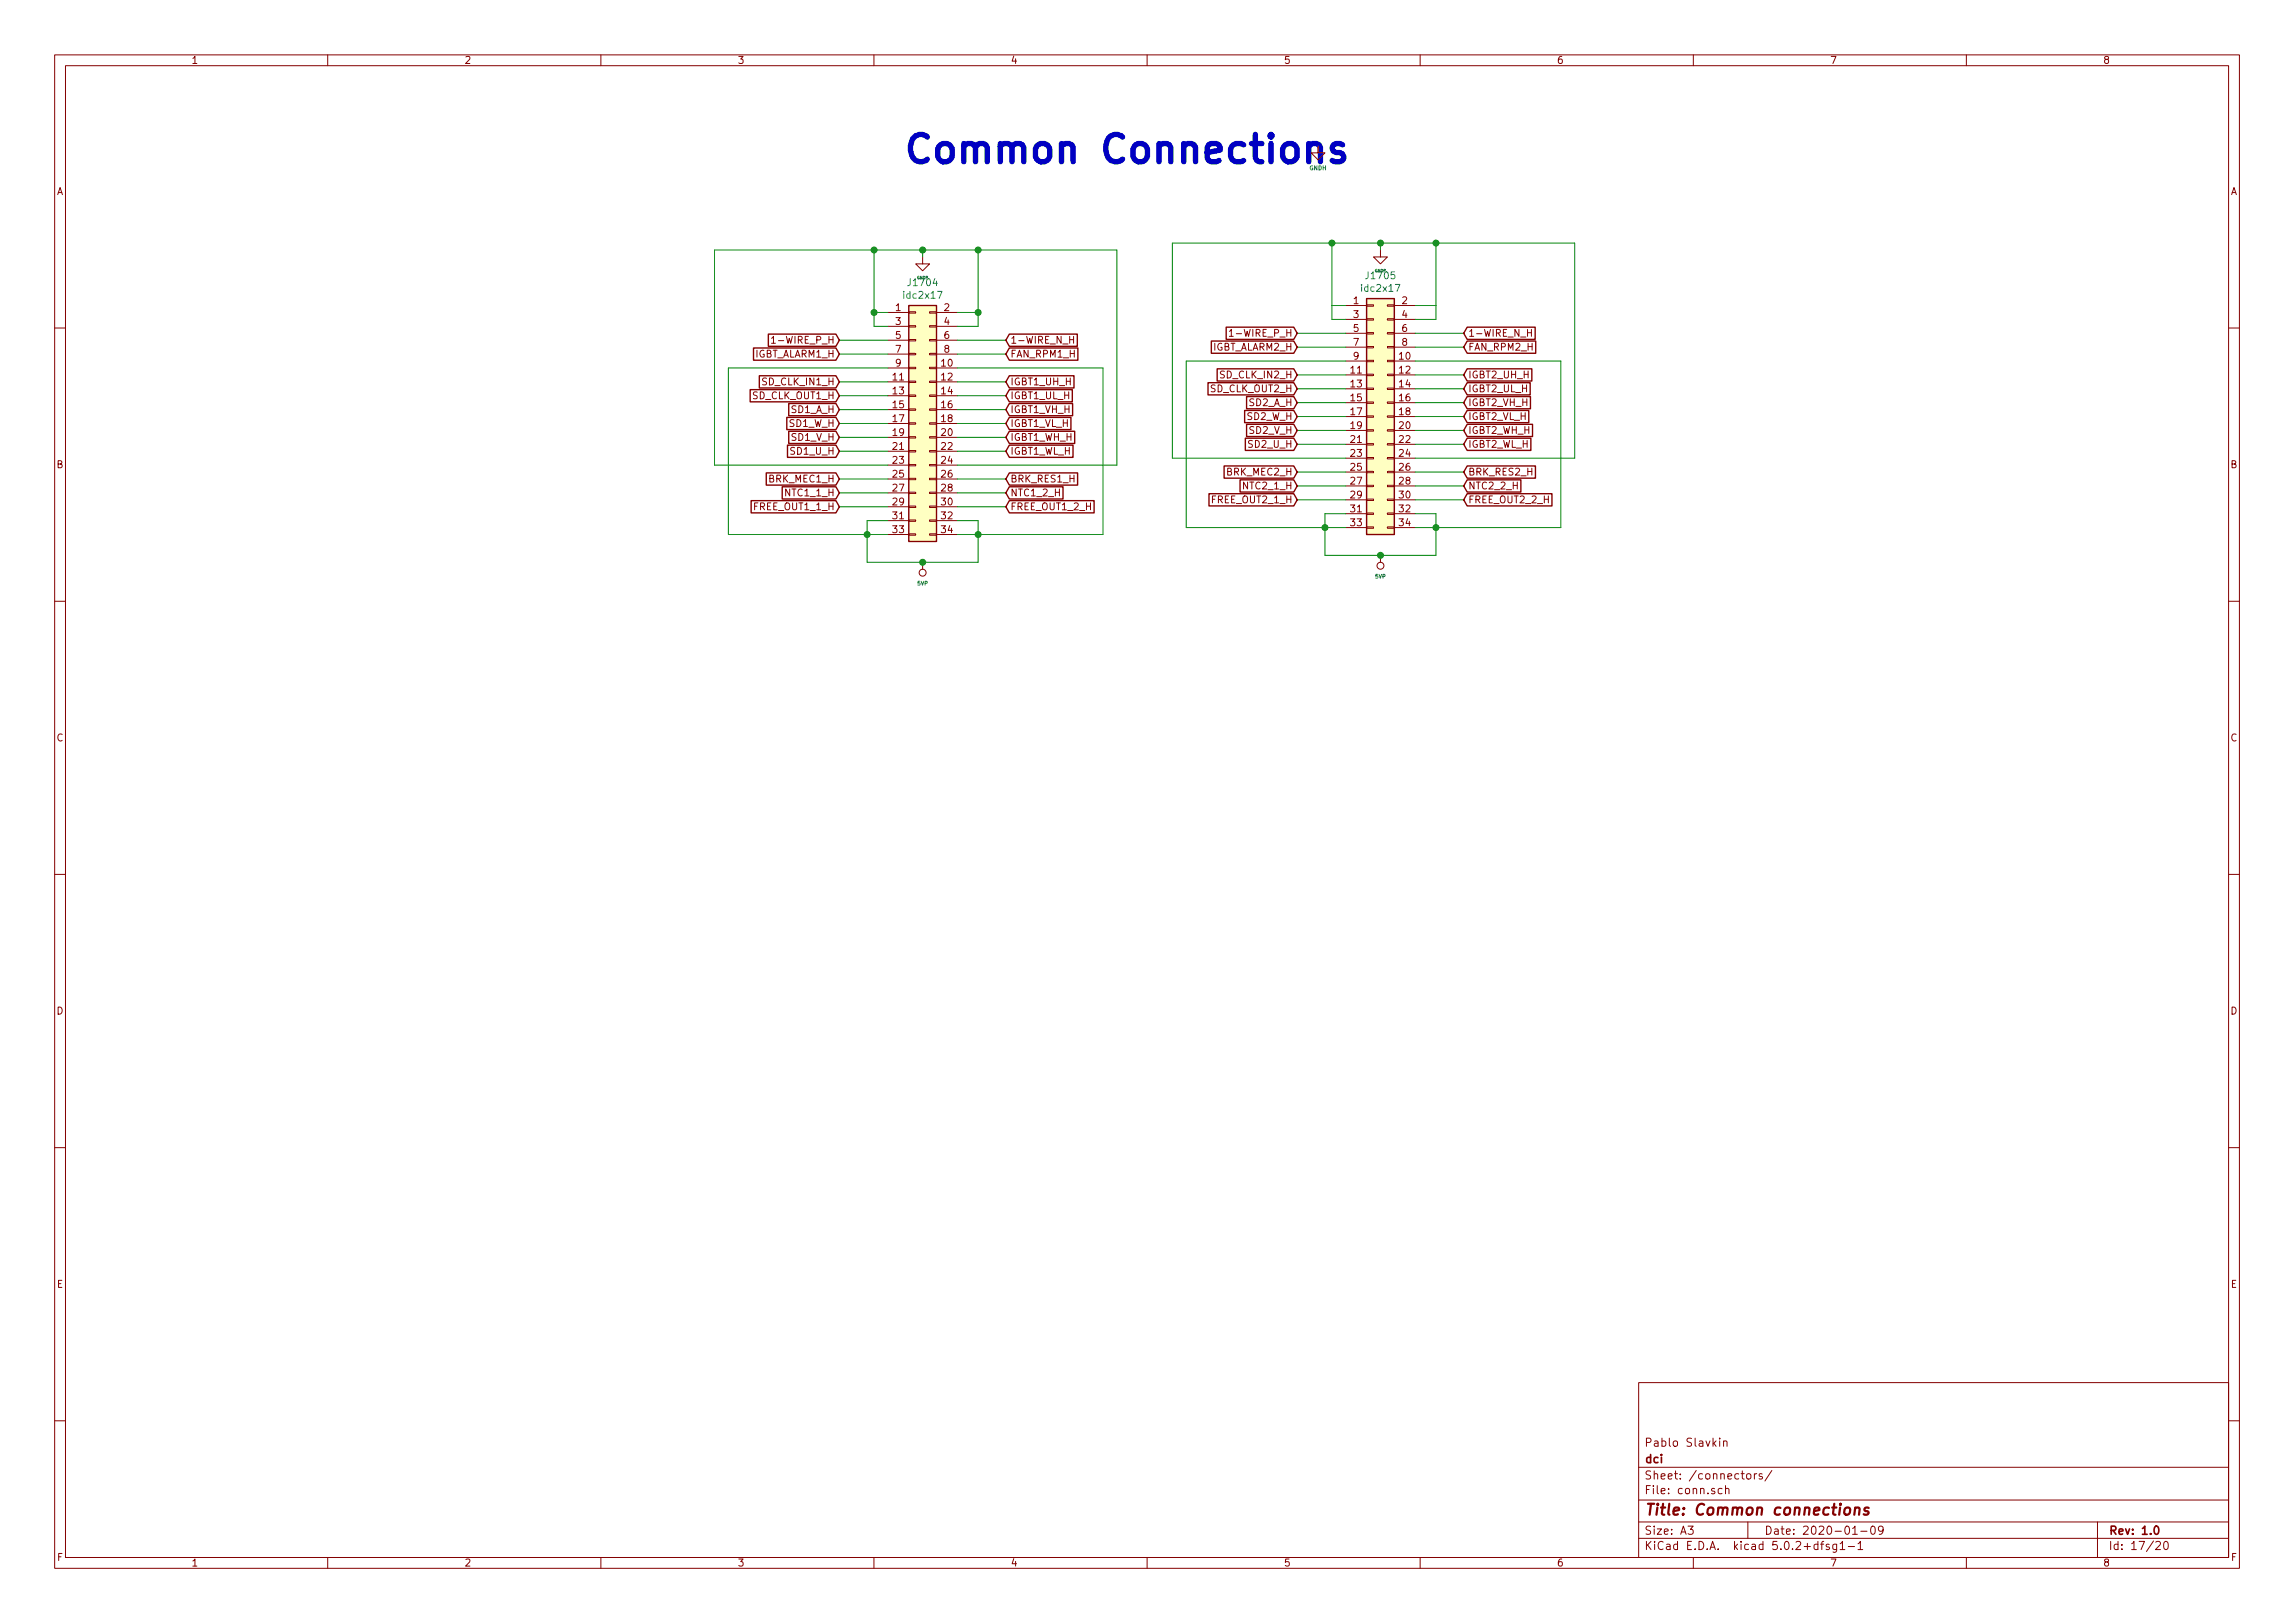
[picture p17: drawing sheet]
<svg xmlns="http://www.w3.org/2000/svg" width="420mm" height="297mm" viewBox="0 0 420 297" stroke-linecap="round" stroke-linejoin="round" font-family="sans-serif">
<defs><g id="words">
<text font-size="7" fill="#0000c2" x="165.1" y="29.9">Common Connections</text>
<text font-size="2.8" fill="#840000" x="301" y="277.3">Title: Common connections</text>
<g font-size="2.1" fill="#840000">
<text x="301" y="267.8">dci</text>
<text x="301" y="264.8">Pablo Slavkin</text>
<text x="301" y="273.5">File: conn.sch</text>
<text x="301" y="270.8">Sheet: /connectors/</text>
<text x="301" y="280.9">Size: A3</text>
<text x="323" y="280.9">Date: 2020-01-09</text>
<text x="386" y="280.9">Rev: 1.0</text>
<text x="301" y="283.7">KiCad E.D.A. kicad 5.0.2+dfsg1-1</text>
<text x="386" y="283.7">Id: 17/20</text>
</g>
<g font-size="1.8" fill="#840000">
<text x="35" y="11.7">1</text>
<text x="85" y="11.7">2</text>
<text x="135" y="11.7">3</text>
<text x="185" y="11.7">4</text>
<text x="235" y="11.7">5</text>
<text x="285" y="11.7">6</text>
<text x="335" y="11.7">7</text>
<text x="385" y="11.7">8</text>
<text x="10.4" y="35.7">A</text>
<text x="408.4" y="35.7">A</text>
<text x="164" y="56.9">1</text>
<text x="164" y="59.5">3</text>
<text x="172.9" y="56.9">2</text>
<text x="172.9" y="59.5">4</text>
<text x="247.8" y="55.7">1</text>
<text x="247.8" y="58.2">3</text>
<text x="256.7" y="55.7">2</text>
<text x="256.7" y="58.2">4</text>
<text x="138" y="65.4">IGBT_ALARM1_H</text>
<text x="142.3" y="62.9">1-WIRE_P_H</text>
<text x="164" y="62">5</text>
<text x="164" y="64.6">7</text>
<text x="172.9" y="62">6</text>
<text x="172.9" y="64.6">8</text>
<text x="184.9" y="62.9">1-WIRE_N_H</text>
<text x="184.9" y="65.4">FAN_RPM1_H</text>
<text x="221.9" y="64.2">IGBT_ALARM2_H</text>
<text x="226.1" y="61.6">1-WIRE_P_H</text>
<text x="247.8" y="60.7">5</text>
<text x="247.8" y="63.3">7</text>
<text x="247.8" y="65.8">9</text>
<text x="256.2" y="65.8">10</text>
<text x="256.7" y="60.7">6</text>
<text x="256.7" y="63.3">8</text>
<text x="268.8" y="61.6">1-WIRE_N_H</text>
<text x="268.8" y="64.2">FAN_RPM2_H</text>
<text x="139.8" y="70.5">SD_CLK_IN1_H</text>
<text x="163.5" y="69.6">11</text>
<text x="164" y="67.1">9</text>
<text x="172.4" y="67.1">10</text>
<text x="172.4" y="69.6">12</text>
<text x="184.9" y="70.5">IGBT1_UH_H</text>
<text x="221.7" y="71.8">SD_CLK_OUT2_H</text>
<text x="223.6" y="69.3">SD_CLK_IN2_H</text>
<text x="247.3" y="68.4">11</text>
<text x="247.3" y="70.9">13</text>
<text x="256.2" y="68.4">12</text>
<text x="256.2" y="70.9">14</text>
<text x="268.8" y="69.3">IGBT2_UH_H</text>
<text x="268.8" y="71.8">IGBT2_UL_H</text>
<text x="137.8" y="73.1">SD_CLK_OUT1_H</text>
<text x="144.9" y="75.6">SD1_A_H</text>
<text x="163.5" y="72.2">13</text>
<text x="163.5" y="74.7">15</text>
<text x="163.5" y="77.3">17</text>
<text x="172.4" y="72.2">14</text>
<text x="172.4" y="74.7">16</text>
<text x="172.4" y="77.3">18</text>
<text x="184.9" y="73.1">IGBT1_UL_H</text>
<text x="184.9" y="75.6">IGBT1_VH_H</text>
<text x="228.3" y="76.9">SD2_W_H</text>
<text x="228.8" y="74.3">SD2_A_H</text>
<text x="247.3" y="73.4">15</text>
<text x="247.3" y="76">17</text>
<text x="256.2" y="73.4">16</text>
<text x="256.2" y="76">18</text>
<text x="268.8" y="74.3">IGBT2_VH_H</text>
<text x="268.8" y="76.9">IGBT2_VL_H</text>
<text x="144.5" y="78.1">SD1_W_H</text>
<text x="144.9" y="83.2">SD1_U_H</text>
<text x="145" y="80.7">SD1_V_H</text>
<text x="163.5" y="79.8">19</text>
<text x="163.5" y="82.3">21</text>
<text x="172.4" y="79.8">20</text>
<text x="172.4" y="82.3">22</text>
<text x="184.9" y="78.1">IGBT1_VL_H</text>
<text x="184.9" y="80.7">IGBT1_WH_H</text>
<text x="184.9" y="83.2">IGBT1_WL_H</text>
<text x="228.8" y="82">SD2_U_H</text>
<text x="228.8" y="79.4">SD2_V_H</text>
<text x="247.3" y="78.5">19</text>
<text x="247.3" y="81.1">21</text>
<text x="247.3" y="83.6">23</text>
<text x="256.2" y="78.5">20</text>
<text x="256.2" y="81.1">22</text>
<text x="256.2" y="83.6">24</text>
<text x="268.8" y="79.4">IGBT2_WH_H</text>
<text x="268.8" y="82">IGBT2_WL_H</text>
<text x="10.4" y="85.7">B</text>
<text x="140.9" y="88.3">BRK_MEC1_H</text>
<text x="163.5" y="84.9">23</text>
<text x="163.5" y="87.4">25</text>
<text x="163.5" y="90">27</text>
<text x="172.4" y="84.9">24</text>
<text x="172.4" y="87.4">26</text>
<text x="172.4" y="90">28</text>
<text x="184.9" y="88.3">BRK_RES1_H</text>
<text x="224.7" y="87">BRK_MEC2_H</text>
<text x="227.9" y="89.6">NTC2_1_H</text>
<text x="247.3" y="86.1">25</text>
<text x="247.3" y="88.7">27</text>
<text x="256.2" y="86.1">26</text>
<text x="256.2" y="88.7">28</text>
<text x="268.8" y="87">BRK_RES2_H</text>
<text x="268.8" y="89.6">NTC2_2_H</text>
<text x="408.4" y="85.7">B</text>
<text x="138.2" y="93.4">FREE_OUT1_1_H</text>
<text x="144" y="90.8">NTC1_1_H</text>
<text x="163.5" y="92.5">29</text>
<text x="163.5" y="95">31</text>
<text x="172.4" y="92.5">30</text>
<text x="172.4" y="95">32</text>
<text x="184.9" y="93.4">FREE_OUT1_2_H</text>
<text x="184.9" y="90.8">NTC1_2_H</text>
<text x="222" y="92.1">FREE_OUT2_1_H</text>
<text x="247.3" y="91.2">29</text>
<text x="247.3" y="93.8">31</text>
<text x="256.2" y="91.2">30</text>
<text x="256.2" y="93.8">32</text>
<text x="268.8" y="92.1">FREE_OUT2_2_H</text>
<text x="163.5" y="97.6">33</text>
<text x="172.4" y="97.6">34</text>
<text x="247.3" y="96.3">33</text>
<text x="256.2" y="96.3">34</text>
<text x="10.4" y="135.7">C</text>
<text x="408.4" y="135.7">C</text>
<text x="10.4" y="185.7">D</text>
<text x="408.4" y="185.7">D</text>
<text x="10.4" y="235.7">E</text>
<text x="408.4" y="235.7">E</text>
<text x="10.5" y="285.7">F</text>
<text x="35" y="286.7">1</text>
<text x="85" y="286.7">2</text>
<text x="135" y="286.7">3</text>
<text x="185" y="286.7">4</text>
<text x="235" y="286.7">5</text>
<text x="285" y="286.7">6</text>
<text x="335" y="286.7">7</text>
<text x="385" y="286.7">8</text>
<text x="408.5" y="285.7">F</text>
</g>
<g font-size="1.8" fill="#008484">
<text x="166.4" y="52.4">J1704</text>
<text x="249.5" y="53.4">idc2x17</text>
<text x="250.3" y="51.1">J1705</text>
<text x="165.7" y="54.7">idc2x17</text>
</g>
<text font-size="1.1" fill="#008484" x="239.8" y="31.2">GNDH</text>
<g font-size="1" fill="#008484">
<text x="168" y="107.1">5VP</text>
<text x="251.8" y="105.9">5VP</text>
</g>
<g font-size=".7" fill="#008484">
<text x="167.9" y="51.1">GNDP</text>
<text x="251.7" y="49.8">GNDP</text>
</g>
</g></defs>
<g fill="none" stroke="#840000" stroke-width=".18">
<path d="M10 10h400v277h-400zM12 12h396v273.1h-396zM60 10v2M110 10v2M160 10v2M210 10v2M260 10v2M310 10v2M360 10v2M241.3 26.7v1.3h-1.3l1.3 1.2 1.3-1.2h-1.3M162.6 57.2h3.8M162.6 59.7h3.8"/>
<path d="M166.4 59.6h1.2v.3h-1.2zM166.4 57.1h1.2v.2h-1.2zM168.9 47v1.3h1.3l-1.3 1.3-1.3-1.3h1.3M170.2 59.6h1.2v.3h-1.2zM170.2 57.1h1.2v.2h-1.2zM171.4 57.2h3.9M171.4 59.7h3.9M246.4 55.9h3.8M246.4 58.5h3.8M250.2 58.3h1.3v.3h-1.3zM250.2 55.8h1.3v.2h-1.3zM252.7 45.8v1.2h1.3l-1.3 1.3-1.2-1.3h1.2"/>
<path d="M254 58.3h1.3v.3h-1.3zM254 55.8h1.3v.2h-1.3zM255.3 55.9h3.8M255.3 58.5h3.8M10 60h2M141.2 61.9l.4-.3v1.2M141.2 62.8h.8M162.6 67.3h3.8M162.6 69.9h3.8M162.6 72.4h3.8M162.6 75h3.8M162.6 77.5h3.8"/>
<path d="M162.6 62.3h3.8M162.6 64.8h3.8M166.4 79.9h1.2v.3h-1.2zM166.4 77.4h1.2v.2h-1.2zM166.4 74.8h1.2v.3h-1.2zM166.4 72.3h1.2v.3h-1.2zM166.4 69.8h1.2v.2h-1.2zM166.4 67.2h1.2v.3h-1.2zM166.4 64.7h1.2v.2h-1.2zM166.4 62.1h1.2v.3h-1.2zM170.2 79.9h1.2v.3h-1.2zM170.2 77.4h1.2v.2h-1.2z"/>
<path d="M170.2 74.8h1.2v.3h-1.2zM170.2 72.3h1.2v.3h-1.2zM170.2 69.8h1.2v.2h-1.2zM170.2 67.2h1.2v.3h-1.2zM170.2 64.7h1.2v.2h-1.2zM170.2 62.1h1.2v.3h-1.2zM171.4 67.3h3.9M171.4 69.9h3.9M171.4 72.4h3.9M171.4 75h3.9M171.4 77.5h3.9M171.4 62.3h3.9"/>
<path d="M171.4 64.8h3.9M195.8 62.2h.7M196.5 61.6v1.2M225.1 60.6l.3-.3v1.3M225.1 61.6h.7M246.4 66.1h3.8M246.4 68.6h3.8M246.4 71.2h3.8M246.4 73.7h3.8M246.4 76.2h3.8M246.4 78.8h3.8M246.4 61h3.8"/>
<path d="M246.4 63.5h3.8M250.2 78.6h1.3v.3h-1.3zM250.2 76.1h1.3v.3h-1.3zM250.2 73.6h1.3v.2h-1.3zM250.2 71h1.3v.3h-1.3zM250.2 68.5h1.3v.2h-1.3zM250.2 65.9h1.3v.3h-1.3zM250.2 63.4h1.3v.3h-1.3zM250.2 60.9h1.3v.2h-1.3zM254 78.6h1.3v.3h-1.3zM254 76.1h1.3v.3h-1.3zM254 73.6h1.3v.2h-1.3z"/>
<path d="M254 71h1.3v.3h-1.3zM254 68.5h1.3v.2h-1.3zM254 65.9h1.3v.3h-1.3zM254 63.4h1.3v.3h-1.3zM254 60.9h1.3v.2h-1.3zM255.3 66.1h3.8M255.3 68.6h3.8M255.3 71.2h3.8M255.3 73.7h3.8M255.3 76.2h3.8M255.3 78.8h3.8M255.3 61h3.8"/>
<path d="M255.3 63.5h3.8M279.7 60.9h.7M280.4 60.3v1.3M408 60h2M162.6 80h3.8M162.6 82.6h3.8M162.6 85.1h3.8M162.6 87.7h3.8M162.6 90.2h3.8M162.6 92.7h3.8M162.6 95.3h3.8M162.6 97.8h3.8"/>
<path d="M166.4 97.7h1.2v.3h-1.2zM166.4 95.2h1.2v.2h-1.2zM166.4 92.6h1.2v.3h-1.2zM166.4 90.1h1.2v.2h-1.2zM166.4 87.5h1.2v.3h-1.2zM166.4 85h1.2v.3h-1.2zM166.4 82.5h1.2v.2h-1.2zM170.2 97.7h1.2v.3h-1.2zM170.2 95.2h1.2v.2h-1.2zM170.2 92.6h1.2v.3h-1.2zM170.2 90.1h1.2v.2h-1.2zM170.2 87.5h1.2v.3h-1.2z"/>
<path d="M170.2 85h1.2v.3h-1.2zM170.2 82.5h1.2v.2h-1.2zM171.4 80h3.9M171.4 82.6h3.9M171.4 85.1h3.9M171.4 87.7h3.9M171.4 90.2h3.9M171.4 92.7h3.9M171.4 95.3h3.9M171.4 97.8h3.9M246.4 81.3h3.8M246.4 83.9h3.8"/>
<path d="M246.4 86.4h3.8M246.4 88.9h3.8M246.4 91.5h3.8M246.4 94h3.8M246.4 96.6h3.8M250.2 96.4h1.3v.3h-1.3zM250.2 93.9h1.3v.2h-1.3zM250.2 91.3h1.3v.3h-1.3zM250.2 88.8h1.3v.3h-1.3zM250.2 86.3h1.3v.2h-1.3zM250.2 83.7h1.3v.3h-1.3zM250.2 81.2h1.3v.2h-1.3z"/>
<path d="M254 96.4h1.3v.3h-1.3zM254 93.9h1.3v.2h-1.3zM254 91.3h1.3v.3h-1.3zM254 88.8h1.3v.3h-1.3zM254 86.3h1.3v.2h-1.3zM254 83.7h1.3v.3h-1.3zM254 81.2h1.3v.2h-1.3zM255.3 81.3h3.8M255.3 83.9h3.8M255.3 86.4h3.8M255.3 88.9h3.8M255.3 91.5h3.8"/>
<path d="M255.3 94h3.8M255.3 96.6h3.8M10 110h2M168.9 102.9v1.3M252.7 101.6v1.3M408 110h2M10 160h2M408 160h2M10 210h2M408 210h2M300 253h108v32.1h-108zM10 260h2"/>
<path d="M300 278.5h108M300 274.5h108M300 268.5h108M309 279.3h1l-.5 .6 .4 .1v.7l-.2 .1-.7-.1M314.8 263.2v.2M314.8 263.7v1M315.3 272.5l-.5-.1-.2 .3v.6l.2 .1 .5-.1M315.5 263.8l.2-.1 .4 .1 .1 .9M315.5 263.7v1M315.9 272.5l.2-.1 .4 .1v.9M315.9 271.9v1.5M319.8 269.8l.2-.1 .5 .1v.8l-.3 .1-.4-.1z"/>
<path d="M320 278.5v3M321.2 269.7v1M321.6 269.7l-.3 .1-.1 .2M322.6 269.8l-.4-.1-.2 .2 .1 .2 .5 .2v.3h-.6M324.4 269.1l-1.3 2M342.6 279.5l.4-.2a.94 .94 0 0 1 0 1.5 .82 .82 0 0 1-.4-1.3zM344.8 279.9l-.4 .3h-.2l-.3-.3v-.3l.1-.2 .4-.1 .3 .2a1.13 1.13 0 0 1-.3 1.2l-.4 .1M384 278.5v6.6M408 260h2M60 285.1v1.9M110 285.1v1.9M160 285.1v1.9"/>
<path d="M210 285.1v1.9M260 285.1v1.9M300 281.5h108M310 285.1v1.9M333.3 282.6h.6M333.9 282.1l-.4 .2v1.3M334.9 282.7l-.4-.1-.2 .2 .1 .2 .5 .2v.3h-.6M336.2 282.6v1.2l-.3 .3-.3-.1M336.2 282.7l-.4-.1-.3 .3 .1 .6 .2 .1 .4-.1M336.9 282.5l.4-.4v1.5M336.9 283.6h.8M338.4 283h1.1"/>
<path d="M339.2 280.8h.8M340.2 282.5l.4-.4v1.5M340.2 283.6h.8M340.7 280.2h1.1M360 285.1v1.9M394.7 282.3l.5-.2 .3 .4-.9 1.1h.9M396.2 282.3l.4-.2a.94 .94 0 0 1 0 1.5l-.4-.3-.1-.6z"/>
<circle cx="168.9" cy="104.8" r=".63"/>
<circle cx="252.7" cy="103.5" r=".63"/>
</g>
<path d="M394.5 279.5l.2-.2a.81 .81 0 0 1 .6 .6 .81 .81 0 0 1-.3 .8l-.1 .1a.79 .79 0 0 1-.4-1.3z" fill="none" stroke="#840000" stroke-width=".3"/>
<path d="M339.6 276.1a.5 .5 0 0 1 .9 .1l-.2 1M339.6 275.9l-.1 1.3M342.1 276a.49 .49 0 0 0-.8 .3l.1 .2 .5 .1 .2 .2-.3 .4-.6-.1" fill="none" stroke="#840000" stroke-width=".41"/>
<path d="M239.6 26.8a1.36 1.36 0 0 1 1.9-.3l.2 .5v2.6M245.8 26.5l-.5-.2h-.7l-.5 .2-.2 .5 .2 .7 .5 .2h.7l.5 .3 .2 .5-.2 .7-.5 .2h-.9l-.5-.2" fill="none" stroke="#0000c2" stroke-width=".99"/>
<g fill="#ffffc2" stroke="#ffffc2" stroke-width=".18">
<path d="M166.4 55.9h5v43.2h-5z"/>
<path d="M250.2 54.6h5.1v43.2h-5.1z"/>
</g>
<g fill="none" stroke="#840000" stroke-width=".25">
<path d="M166.4 55.9h5v43.2h-5zM224.5 59.9h12.4l.6 1.1-.6 1.1h-12.4zM250.2 54.6h5.1v43.2h-5.1zM268.6 59.9h12.5v2.2h-12.5l-.6-1.1zM137.3 71.3h15.7l.7 1.1-.7 1.1h-15.7zM137.9 63.7h15.1l.7 1.1-.7 1.1h-15.1zM139 68.8h14l.7 1.1-.7 1.1h-14zM140.7 61.1h12.3l.7 1.2-.7 1.1h-12.3zM144 76.4h9l.7 1.1-.7 1.1h-9zM144.4 78.9h8.6l.7 1.1-.7 1.2h-8.6zM144.4 73.8h8.6l.7 1.2-.7 1.1h-8.6zM184.8 61.1h12.4v2.3h-12.4l-.7-1.1z"/>
<path d="M184.8 63.7h12.5v2.2h-12.5l-.7-1.1zM184.8 68.8h11.8v2.2h-11.8l-.7-1.1zM184.8 71.3h11.5v2.2h-11.5l-.7-1.1zM184.8 73.8h11.6v2.3h-11.6l-.7-1.1zM184.8 76.4h11.3v2.2h-11.3l-.7-1.1zM184.8 78.9h11.9v2.3h-11.9l-.7-1.2zM221.2 70h15.7l.6 1.2-.6 1.1h-15.7zM221.8 62.4h15.1l.6 1.1-.6 1.2h-15.1zM222.8 67.5h14.1l.6 1.1-.6 1.1h-14.1zM227.9 75.1h9l.6 1.1-.6 1.2h-9zM228.2 77.7h8.7l.6 1.1-.6 1.1h-8.7zM228.2 72.6h8.7l.6 1.1-.6 1.1h-8.7z"/>
<path d="M268.6 62.4h12.6v2.3h-12.6l-.6-1.2zM268.6 67.5h11.8v2.2h-11.8l-.6-1.1zM268.6 70h11.5v2.3h-11.5l-.6-1.1zM268.6 72.6h11.6v2.2h-11.6l-.6-1.1zM268.6 75.1h11.3v2.3h-11.3l-.6-1.2zM268.6 77.7h12v2.2h-12l-.6-1.1zM137.5 91.6h15.5l.7 1.1-.7 1.2h-15.5zM140.3 86.5h12.7l.7 1.2-.7 1.1h-12.7zM143.2 89.1h9.8l.7 1.1-.7 1.1h-9.8zM144.2 81.5h8.8l.7 1.1-.7 1.1h-8.8zM184.8 86.5h12.5v2.3h-12.5l-.7-1.1zM184.8 91.6h15.5v2.3h-15.5l-.7-1.2z"/>
<path d="M184.8 89.1h9.8v2.2h-9.8l-.7-1.1zM184.8 81.5h11.6v2.2h-11.6l-.7-1.1zM221.3 90.4h15.6l.6 1.1-.6 1.1h-15.6zM224.1 85.3h12.8l.6 1.1-.6 1.1h-12.8zM227 87.8h9.9l.6 1.1-.6 1.2h-9.9zM228 80.2h8.9l.6 1.1-.6 1.1h-8.9zM268.6 85.3h12.5v2.2h-12.5l-.6-1.1zM268.6 90.4h15.5v2.2h-15.5l-.6-1.1zM268.6 87.8h9.8v2.3h-9.8l-.6-1.2zM268.6 80.2h11.7v2.2h-11.7l-.6-1.1z"/>
</g>
<path d="M171.6 53.3h.9l-.6 1.3M255.4 52.1h.9l-.5 1.2" fill="none" stroke="#008484" stroke-width=".18"/>
<g fill="none" stroke="#008400" stroke-width=".18">
<path d="M160 45.8v13.9h2.6M160 57.2h2.6M168.9 45.8v1.2M175.3 57.2h3.8M179.1 45.8v13.9h-3.8M243.8 44.5v14h2.6M243.8 55.9h2.6M252.7 44.5v1.3M259.1 55.9h3.8M262.9 44.5v14h-3.8M153.7 72.4h8.9M153.7 75h8.9"/>
<path d="M153.7 77.5h8.9M153.7 69.9h8.9M153.7 64.8h8.9M153.7 62.3h8.9M162.6 67.3h-29.3v30.5h29.3M175.3 72.4h8.8M175.3 75h8.8M175.3 77.5h8.8M175.3 69.9h8.8M175.3 64.8h8.8M175.3 62.3h8.8M175.3 67.3h26.6v30.5h-26.6"/>
<path d="M237.5 71.2h8.9M237.5 73.7h8.9M237.5 76.2h8.9M237.5 78.8h8.9M237.5 68.6h8.9M237.5 63.5h8.9M237.5 61h8.9M246.4 66.1h-29.2v30.5h29.2M259.1 71.2h8.9M259.1 73.7h8.9M259.1 76.2h8.9M259.1 78.8h8.9"/>
<path d="M259.1 68.6h8.9M259.1 63.5h8.9M259.1 61h8.9M259.1 66.1h26.6v30.5h-26.6M153.7 80h8.9M153.7 82.6h8.9M153.7 90.2h8.9M153.7 87.7h8.9M153.7 92.7h8.9M162.6 95.3h-3.9v7.6h20.4v-7.6h-3.8M162.6 85.1h-31.8v-39.3h73.7v39.3h-29.2M175.3 80h8.8"/>
<path d="M175.3 82.6h8.8M175.3 90.2h8.8M175.3 87.7h8.8M175.3 92.7h8.8M237.5 81.3h8.9M237.5 88.9h8.9M237.5 86.4h8.9M237.5 91.5h8.9M246.4 94h-3.8v7.6h20.3v-7.6h-3.8M246.4 83.9h-31.8v-39.4h73.7v39.4h-29.2M259.1 81.3h8.9M259.1 88.9h8.9"/>
<path d="M259.1 86.4h8.9M259.1 91.5h8.9"/>
</g>
<g fill="#008400" stroke="#008400" stroke-width=".25">
<circle cx="179.1" cy="97.8" r=".51"/>
<circle cx="168.9" cy="102.9" r=".51"/>
<circle cx="158.8" cy="97.8" r=".51"/>
<circle cx="252.7" cy="101.6" r=".51"/>
<circle cx="242.6" cy="96.6" r=".51"/>
<circle cx="262.9" cy="96.6" r=".51"/>
<circle cx="160" cy="57.2" r=".51"/>
<circle cx="179.1" cy="57.2" r=".51"/>
<circle cx="168.9" cy="45.8" r=".51"/>
<circle cx="160" cy="45.8" r=".51"/>
<circle cx="179.1" cy="45.8" r=".51"/>
<circle cx="252.7" cy="44.5" r=".51"/>
<circle cx="243.8" cy="44.5" r=".51"/>
<circle cx="262.9" cy="44.5" r=".51"/>
</g>
<use href="#words"/>
</svg>
